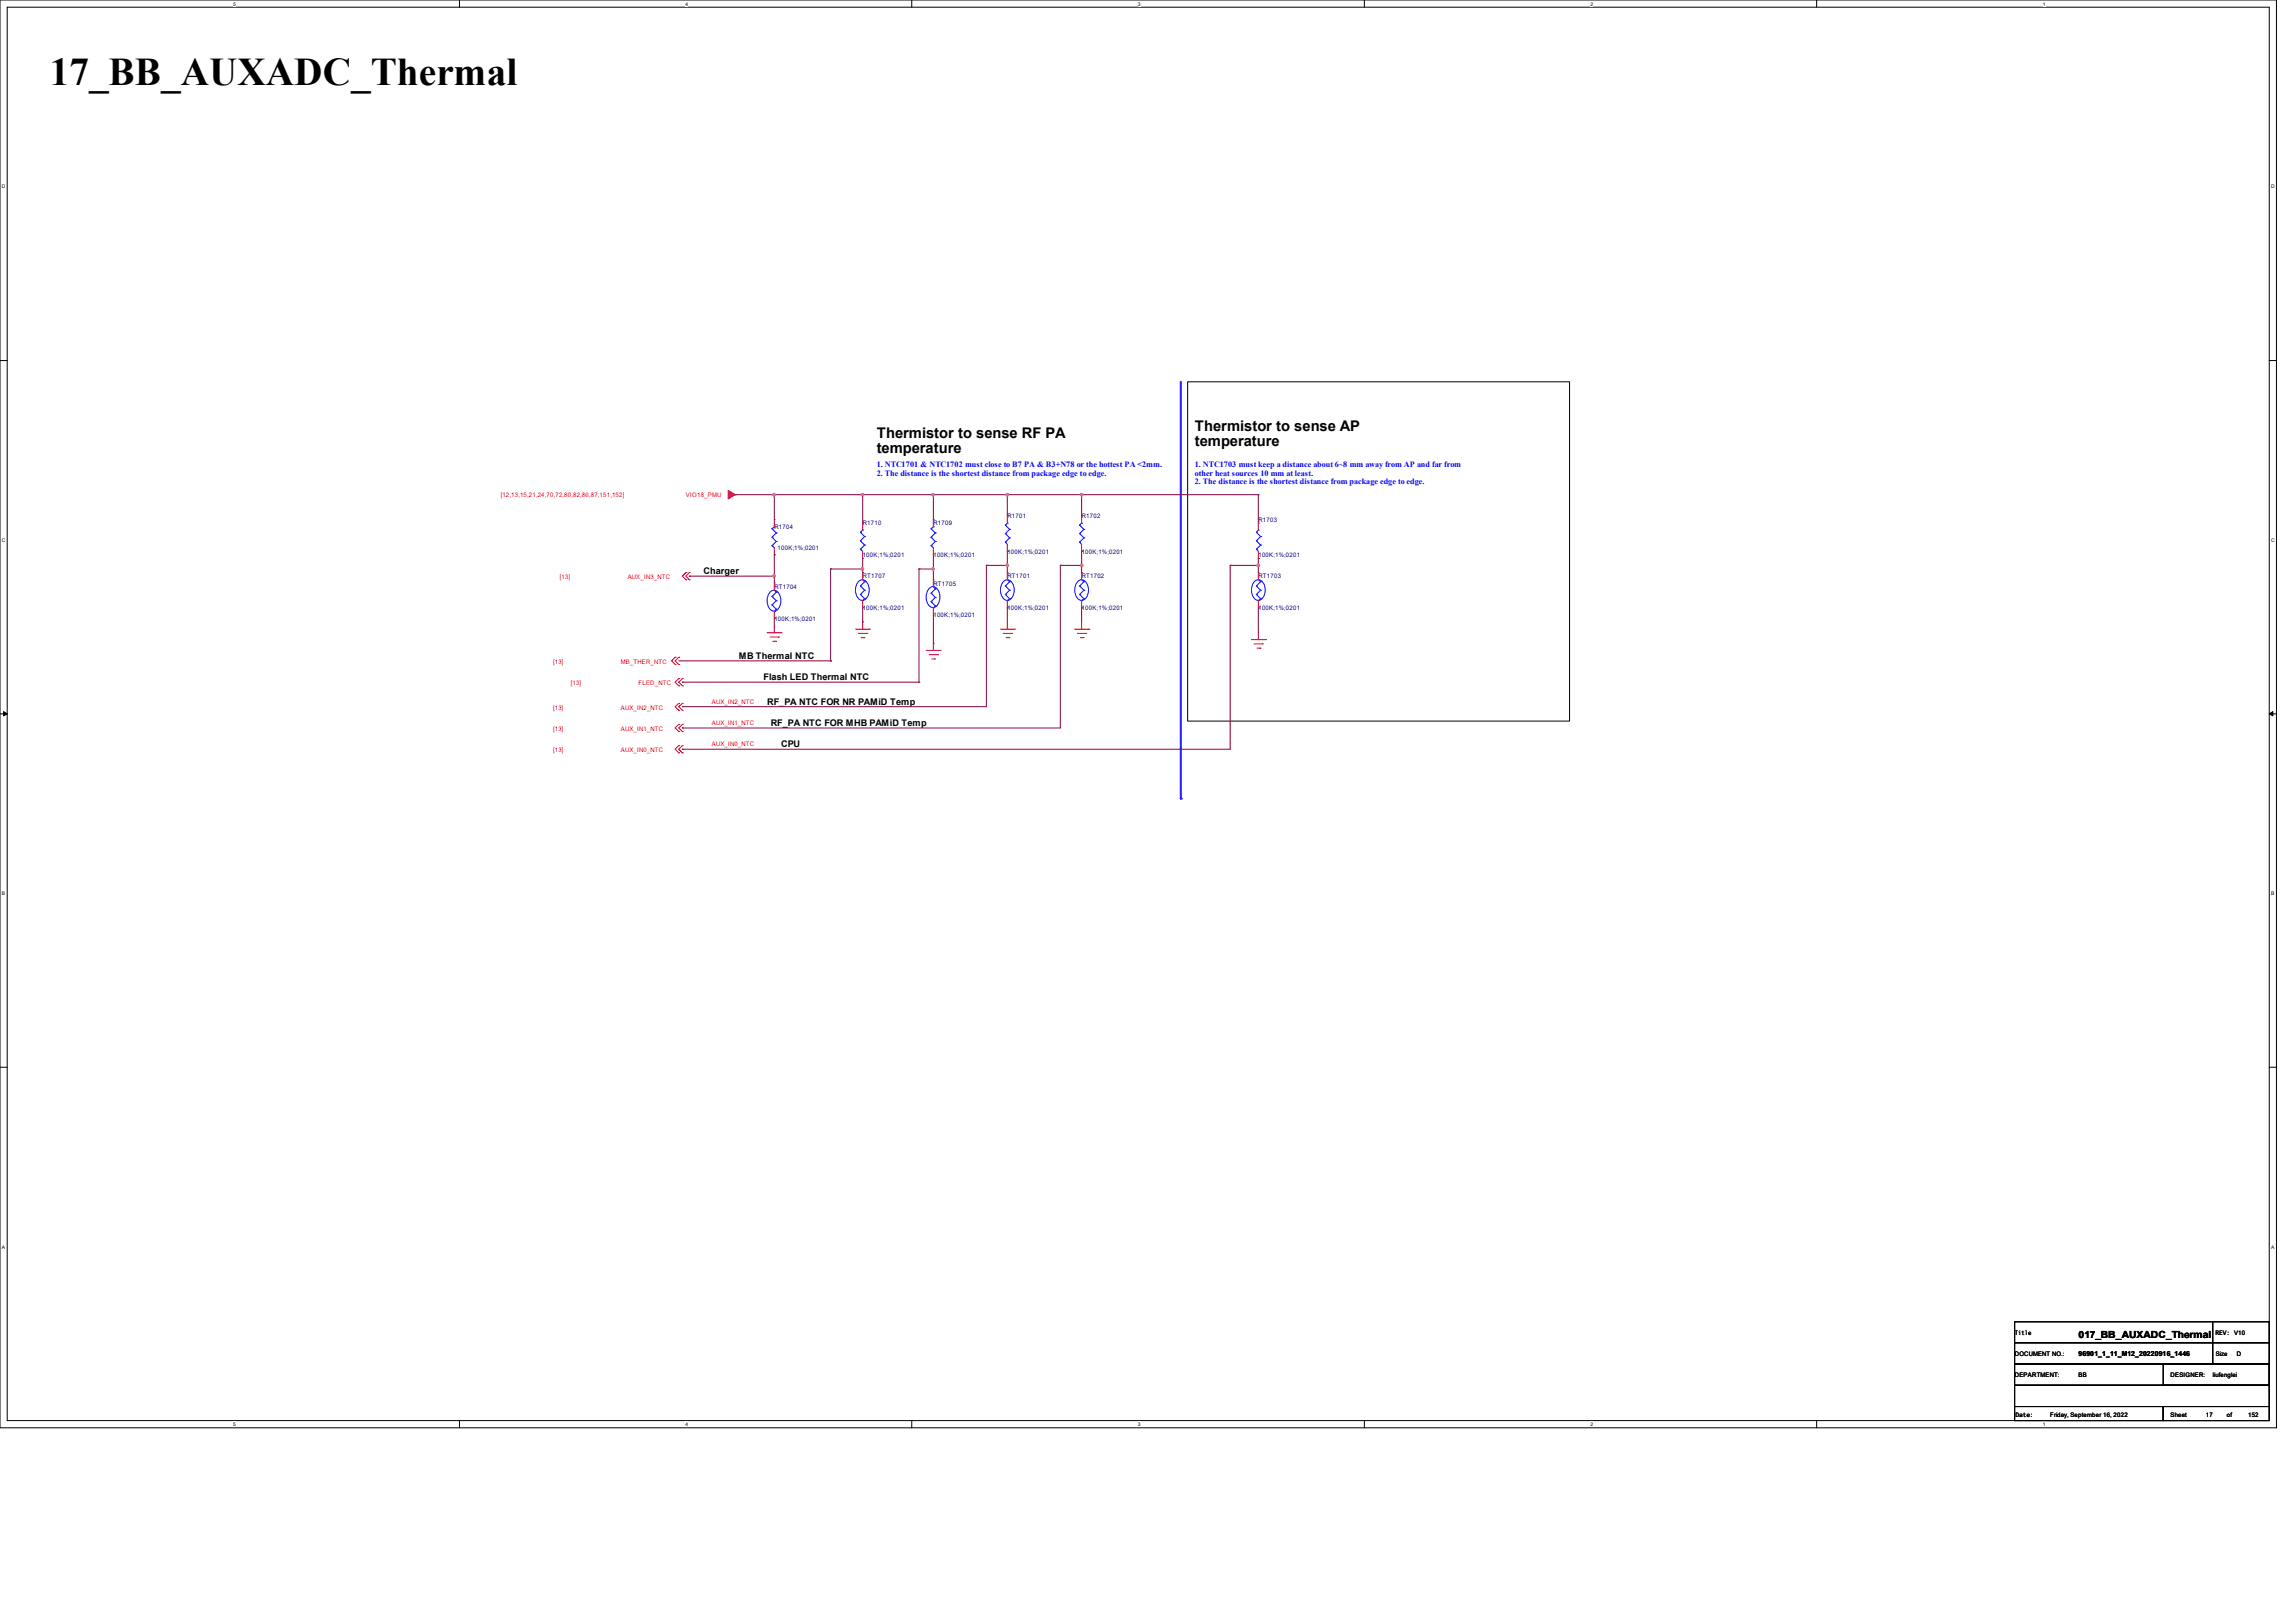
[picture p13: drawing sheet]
<svg xmlns="http://www.w3.org/2000/svg" width="297mm" height="210mm" viewBox="0 0 297 210" stroke-linecap="round" stroke-linejoin="round" font-family="sans-serif">
<defs><g id="words">
<text font-size="5.1" x="6.4" y="11">17_BB_AUXADC_Thermal</text>
<g font-size="1.9">
<text x="113.4" y="56.6">Thermistor to sense RF PA</text>
<text x="113.4" y="58.6">temperature</text>
<text x="154.6" y="55.8">Thermistor to sense AP</text>
<text x="154.6" y="57.7">temperature</text>
</g>
<text font-size="1.3" x="268.9" y="173.1">017_BB_AUXADC_Thermal</text>
<g font-size="1.2">
<text x="91" y="74.3">Charger</text>
<text x="95.6" y="85.3">MB Thermal NTC</text>
<text x="98.8" y="88">Flash LED Thermal NTC</text>
<text x="99.2" y="91.2">RF_PA NTC FOR NR PAMiD Temp</text>
<text x="99.7" y="93.9">RF_PA NTC FOR MHB PAMiD Temp</text>
<text x="101" y="96.7">CPU</text>
</g>
<g font-size="1.1" fill="#00f">
<text x="113.4" y="60.5">1. NTC1701 &amp; NTC1702 must close to B7 PA &amp; B3+N78 or the hottest PA &lt;2mm.</text>
<text x="113.4" y="61.6">2. The distance is the shortest distance from package edge to edge.</text>
<text x="154.6" y="60.5">1. NTC1703 must keep a distance about 6~8 mm away from AP and far from</text>
<text x="154.6" y="61.6">other heat sources 10 mm at least.</text>
<text x="154.6" y="62.7">2. The distance is the shortest distance from package edge to edge.</text>
</g>
<text font-size=".9" x="268.9" y="175.5">96901_1_11_M12_20220916_1446</text>
<g font-size=".8" fill="#f00">
<text x="64.8" y="64.3">[12,13,15,21,24,70,72,80,82,86,87,151,152]</text>
<text x="88.7" y="64.3">VIO18_PMU</text>
<text x="72.4" y="74.9">[13]</text>
<text x="81.2" y="74.9">AUX_IN3_NTC</text>
<text x="71.5" y="85.9">[13]</text>
<text x="73.8" y="88.6">[13]</text>
<text x="80.3" y="85.9">MB_THER_NTC</text>
<text x="82.6" y="88.6">FLED_NTC</text>
<text x="71.5" y="94.6">[13]</text>
<text x="71.5" y="91.9">[13]</text>
<text x="80.3" y="94.6">AUX_IN1_NTC</text>
<text x="80.3" y="91.9">AUX_IN2_NTC</text>
<text x="92.1" y="91.1">AUX_IN2_NTC</text>
<text x="92.1" y="93.8">AUX_IN1_NTC</text>
<text x="71.5" y="97.3">[13]</text>
<text x="80.3" y="97.3">AUX_IN0_NTC</text>
<text x="92.1" y="96.6">AUX_IN0_NTC</text>
</g>
<g font-size=".8" fill="#000080">
<text x="100.2" y="68.5">R1704</text>
<text x="100.6" y="71.2">100K;1%;0201</text>
<text x="111.6" y="68">R1710</text>
<text x="120.7" y="68">R1709</text>
<text x="130.3" y="67.1">R1701</text>
<text x="130.3" y="71.6">100K;1%;0201</text>
<text x="139.9" y="67.1">R1702</text>
<text x="139.9" y="71.6">100K;1%;0201</text>
<text x="162.8" y="67.5">R1703</text>
<text x="100.2" y="76.2">RT1704</text>
<text x="111.6" y="74.8">RT1707</text>
<text x="111.6" y="72.1">100K;1%;0201</text>
<text x="120.7" y="75.8">RT1705</text>
<text x="120.7" y="72.1">100K;1%;0201</text>
<text x="130.3" y="74.8">RT1701</text>
<text x="139.9" y="74.8">RT1702</text>
<text x="162.8" y="74.8">RT1703</text>
<text x="162.8" y="72.1">100K;1%;0201</text>
<text x="100.2" y="80.3">100K;1%;0201</text>
<text x="111.6" y="79">100K;1%;0201</text>
<text x="120.7" y="79.9">100K;1%;0201</text>
<text x="130.3" y="79">100K;1%;0201</text>
<text x="139.9" y="79">100K;1%;0201</text>
<text x="162.8" y="79">100K;1%;0201</text>
</g>
<g font-size=".8">
<text x="260.6" y="172.7">Title</text>
<text x="286.6" y="172.7">REV: V10</text>
<text x="260.6" y="175.4">DOCUMENT NO.:</text>
<text x="260.6" y="178.2">DEPARTMENT:</text>
<text x="268.9" y="178.2">BB</text>
<text x="280.8" y="178.2">DESIGNER:</text>
<text x="286.2" y="178.2">liufenglei</text>
<text x="286.6" y="175.4">Size</text>
<text x="289.4" y="175.4">D</text>
<text x="260.7" y="183.3">Date:</text>
<text x="265.2" y="183.3">Friday, September 16, 2022</text>
<text x="280.8" y="183.3">Sheet</text>
<text x="285.3" y="183.3">17</text>
<text x="288.1" y="183.3">of</text>
<text x="290.8" y="183.3">152</text>
</g>
<g font-size=".6">
<text x="30.2" y=".7">5</text>
<text x="88.7" y=".7">4</text>
<text x="147.2" y=".7">3</text>
<text x="205.7" y=".7">2</text>
<text x="264.2" y=".7">1</text>
<text x=".3" y="24.4">D</text>
<text x="293.8" y="24.4">D</text>
<text x=".3" y="70.1">C</text>
<text x="293.8" y="70.1">C</text>
<text x=".3" y="115.8">B</text>
<text x="293.8" y="115.8">B</text>
<text x=".3" y="161.5">A</text>
<text x="293.8" y="161.5">A</text>
<text x="30.2" y="184.5">5</text>
<text x="88.7" y="184.5">4</text>
<text x="147.2" y="184.5">3</text>
<text x="205.7" y="184.5">2</text>
<text x="264.2" y="184.5">1</text>
</g>
</g></defs>
<path d="M0 0h294.5v184.7h-294.5zM.9 .9h292.6v182.9h-292.6z" fill="none" stroke="#000" stroke-width=".13"/>
<g fill="#fff">
<path d="M30.2 .1h.3v.7h-.3z"/>
<path d="M30.2 183.9h.3v.8h-.3z"/>
</g>
<path d="M59.4 0v.9M59.4 183.8v.9" fill="none" stroke="#000" stroke-width=".13"/>
<g fill="#fff">
<path d="M88.7 .1h.3v.7h-.3z"/>
<path d="M88.7 183.9h.3v.8h-.3z"/>
</g>
<path d="M117.9 0v.9M117.9 183.8v.9" fill="none" stroke="#000" stroke-width=".13"/>
<g fill="#fff">
<path d="M147.2 .1h.3v.7h-.3z"/>
<path d="M147.2 183.9h.3v.8h-.3z"/>
</g>
<path d="M176.5 0v.9M176.5 183.8v.9" fill="none" stroke="#000" stroke-width=".13"/>
<g fill="#fff">
<path d="M205.7 .1h.4v.7h-.4z"/>
<path d="M205.7 183.9h.4v.8h-.4z"/>
</g>
<path d="M235 0v.9M235 183.8v.9" fill="none" stroke="#000" stroke-width=".13"/>
<g fill="#fff">
<path d="M264.2 .1h.4v.7h-.4z"/>
<path d="M264.2 183.9h.4v.8h-.4z"/>
<path d="M.3 23.8h.4v.7h-.4z"/>
<path d="M293.8 23.8h.5v.7h-.5z"/>
<path d="M.3 69.5h.4v.7h-.4z"/>
<path d="M293.8 69.5h.5v.7h-.5z"/>
</g>
<path d="M0 46.7h.9M293.5 46.7h1" fill="none" stroke="#000" stroke-width=".13"/>
<g fill="#fff">
<path d="M.3 115.2h.4v.8h-.4z"/>
<path d="M293.8 115.2h.4v.8h-.4z"/>
</g>
<path d="M0 92.4h.9M293.5 92.4h1" fill="none" stroke="#000" stroke-width=".13"/>
<path d="M.5 92.1l.4 .3-.4 .2zM293.5 92.4l.5-.3v.5z" fill="#000" stroke="#000" stroke-width=".13"/>
<g fill="#fff">
<path d="M.3 161h.3v.7h-.3z"/>
<path d="M293.8 161h.4v.7h-.4z"/>
</g>
<path d="M153.6 49.4h49.4v43.9h-49.4zM0 138.1h.9M293.5 138.1h1M260.6 171h25.6v2.7h-25.6zM260.6 173.7h25.6v2.8h-25.6zM260.6 179.2h32.9v2.8h-32.9zM260.6 176.5h32.9v2.7h-32.9zM279.8 176.5h13.7v2.7h-13.7zM286.2 171h7.3v2.7h-7.3zM286.2 173.7h7.3v2.8h-7.3zM260.6 182h19.2v1.8h-19.2zM279.8 182h13.7v1.8h-13.7z" fill="none" stroke="#000" stroke-width=".13"/>
<path d="M152.7 49.4v53.9M152.7 103.3h.1" fill="none" stroke="#00f" stroke-width=".25"/>
<g fill="none" stroke="#f00" stroke-width=".13">
<path d="M88.7 74.1h.1M88.7 75h.1M88.7 74.1l-.4 .4 .4 .5M89.2 74.1h.1M89.2 75h.1M89.2 74.1l-.5 .4 .5 .5M100.2 71.8h.1M100.2 67.2h.1M100.2 75.4h.1M100.2 67.2v1M100.2 70.9v.9M100.2 75.4v1"/>
<path d="M100.2 79.1v.9M111.6 74.1h.1M111.6 78.7h.1M111.6 72.3h.1M111.6 67.7h.1M111.6 67.7v.9M111.6 71.3v1M111.6 74.1v.9M111.6 77.7v1M120.7 75h.1M120.7 79.6h.1M120.7 71.8h.1"/>
<path d="M120.7 67.2h.1M120.7 67.2v1M120.7 70.9v.9M120.7 75v.9M120.7 78.7v.9M130.3 71.3h.1M130.3 66.8h.1M130.3 74.1h.1M130.3 78.7h.1M130.3 66.8v.9M130.3 70.4v.9M130.3 74.1v.9"/>
<path d="M130.3 77.7v1M139.9 71.3h.1M139.9 66.8h.1M139.9 74.1h.1M139.9 78.7h.1M139.9 66.8v.9M139.9 70.4v.9M139.9 74.1v.9M139.9 77.7v1M162.8 74.1h.1M162.8 78.7h.1M162.8 72.3h.1"/>
<path d="M162.8 67.7h.1M162.8 67.7v.9M162.8 71.3v1M162.8 74.1v.9M162.8 77.7v1M87.3 85h.1M87.3 86h.1M87.3 85l-.4 .5 .4 .5M87.8 96.5h.1M87.8 97.4h.1M87.8 93.7h.1M87.8 94.7h.1"/>
<path d="M87.8 91h.1M87.8 91.9h.1M87.8 87.8h.1M87.8 88.7h.1M87.8 85h.1M87.8 86h.1M87.8 96.5l-.5 .4 .5 .5M87.8 93.7l-.5 .5 .5 .5M87.8 91l-.5 .4 .5 .5M87.8 87.8l-.5 .5 .5 .4M87.8 85l-.5 .5 .5 .5M88.3 96.5h.1"/>
<path d="M88.3 97.4h.1M88.3 93.7h.1M88.3 94.7h.1M88.3 91h.1M88.3 91.9h.1M88.3 87.8h.1M88.3 88.7h.1M88.3 96.5l-.5 .4 .5 .5M88.3 93.7l-.5 .5 .5 .5M88.3 91l-.5 .4 .5 .5M88.3 87.8l-.5 .5 .5 .4M99.2 81.9h1.8"/>
<path d="M99.6 82.4h1.1M99.9 83h.4M100.2 81.9h.1M100.2 80h.1M100.2 80.9v1M100.3 83h.1M100.7 82.4h.1M101 81.9h.1M110.7 81.4h1.8M111 82h1.1M111.4 82.5h.4M111.6 81.4h.1"/>
<path d="M111.6 80.5v.9M111.8 82.5h.1M112.1 82h.1M112.5 81.4h.1M119.8 84.2h1.8M120.2 84.7h1.1M120.5 85.3h.4M120.7 84.2h.1M120.7 83.2v1M120.9 85.3h.1M121.3 84.7h.1M121.6 84.2h.1"/>
<path d="M129.4 81.4h1.8M129.8 82h1.1M130.1 82.5h.4M130.3 81.4h.1M130.3 80.5v.9M130.5 82.5h.1M130.9 82h.1M131.2 81.4h.1M139 81.4h1.8M139.4 82h1.1M139.7 82.5h.4M139.9 81.4h.1"/>
<path d="M139.9 80.5v.9M140.1 82.5h.1M140.5 82h.1M140.8 81.4h.1M161.9 82.8h1.8M162.2 83.3h1.1M162.6 83.9h.4M162.8 82.8h.1M162.8 81.9v.9M163 83.9h.1M163.3 83.3h.1M163.7 82.8h.1"/>
</g>
<path d="M94.2 63.5l.9 .5-.9 .6z" fill-rule="evenodd" fill="#f00" stroke="#f00" stroke-width=".13"/>
<g fill="none" stroke="#00f" stroke-width=".13">
<path d="M99.6 76.6a.71 .71 0 0 1 .7-.2 .71 .71 0 0 1 .5 .5 1.69 1.69 0 0 1-.4 2.1 .85 .85 0 0 1-1.1-.8 1.8 1.8 0 0 1 .3-1.6zM99.9 70.6h.1M99.9 69.5h.1M99.9 68.4h.1M99.9 77.2h.1M99.9 78.3h.1M99.9 70.6l.3 .3M99.9 69.5l.5 .6M99.9 68.4l.5 .6M99.9 77.2l.5 .5M99.9 78.3l.5 .5M100.2 68.2h.1"/>
<path d="M100.2 79.1h.1M100.2 68.2l-.3 .2M100.2 76.4l.2 .2M100.4 70.1h.1M100.4 69h.1M100.4 76.6h.1M100.4 77.7h.1M100.4 78.8h.1M100.4 70.1l-.5 .5M100.4 69l-.5 .5M100.4 76.6l-.5 .6M100.4 77.7l-.5 .6"/>
<path d="M100.4 78.8l-.2 .3M111 75.3a.71 .71 0 0 1 .7-.3 .71 .71 0 0 1 .6 .6 1.65 1.65 0 0 1-.5 2 .85 .85 0 0 1-1.1-.8 1.75 1.75 0 0 1 .3-1.5zM111.3 75.8h.1M111.3 76.9h.1M111.3 71.1h.1M111.3 70h.1M111.3 68.9h.1M111.3 75.8l.5 .6M111.3 76.9l.5 .6M111.3 71.1l.3 .2M111.3 70l.5 .5M111.3 68.9l.5 .5"/>
<path d="M111.6 77.7h.1M111.6 68.6h.1M111.6 75l.2 .3M111.6 68.6l-.3 .3M111.8 75.3h.1M111.8 76.4h.1M111.8 77.5h.1M111.8 70.5h.1M111.8 69.4h.1M111.8 75.3l-.5 .5M111.8 76.4l-.5 .5M111.8 77.5l-.2 .2"/>
<path d="M111.8 70.5l-.5 .6M111.8 69.4l-.5 .6M120.2 76.2a.71 .71 0 0 1 .7-.3 .71 .71 0 0 1 .5 .6 1.69 1.69 0 0 1-.4 2 .85 .85 0 0 1-1.2-.8 1.8 1.8 0 0 1 .4-1.5zM120.4 76.8h.1M120.4 77.9h.1M120.4 70.6h.1M120.4 69.5h.1M120.4 68.4h.1M120.4 76.8l.6 .5M120.4 77.9l.6 .5M120.4 70.6l.3 .3M120.4 69.5l.6 .6"/>
<path d="M120.4 68.4l.6 .6M120.7 78.7h.1M120.7 68.2h.1M120.7 75.9l.3 .3M120.7 68.2l-.3 .2M121 76.2h.1M121 77.3h.1M121 78.4h.1M121 70.1h.1M121 69h.1M121 76.2l-.6 .6M121 77.3l-.6 .6"/>
<path d="M121 78.4l-.3 .3M121 70.1l-.6 .5M121 69l-.6 .5M129.8 75.3a.71 .71 0 0 1 .7-.3 .71 .71 0 0 1 .5 .6 1.65 1.65 0 0 1-.4 2 .85 .85 0 0 1-1.1-.8 1.75 1.75 0 0 1 .3-1.5zM130 70.1h.1M130 69h.1M130 67.9h.1M130 75.8h.1M130 76.9h.1M130 70.1l.3 .3M130 69l.6 .6M130 67.9l.6 .6"/>
<path d="M130 75.8l.6 .6M130 76.9l.6 .6M130.3 67.7h.1M130.3 77.7h.1M130.3 67.7l-.3 .2M130.3 75l.3 .3M130.6 69.6h.1M130.6 68.5h.1M130.6 75.3h.1M130.6 76.4h.1M130.6 77.5h.1M130.6 69.6l-.6 .5"/>
<path d="M130.6 68.5l-.6 .5M130.6 75.3l-.6 .5M130.6 76.4l-.6 .5M130.6 77.5l-.3 .2M139.4 75.3a.71 .71 0 0 1 .7-.3 .71 .71 0 0 1 .5 .6 1.65 1.65 0 0 1-.4 2 .85 .85 0 0 1-1.1-.8 1.75 1.75 0 0 1 .3-1.5zM139.7 70.1h.1M139.7 69h.1M139.7 67.9h.1M139.7 75.8h.1M139.7 76.9h.1M139.7 70.1l.2 .3M139.7 69l.5 .6"/>
<path d="M139.7 67.9l.5 .6M139.7 75.8l.5 .6M139.7 76.9l.5 .6M139.9 67.7h.1M139.9 77.7h.1M139.9 67.7l-.2 .2M139.9 75l.3 .3M140.2 69.6h.1M140.2 68.5h.1M140.2 75.3h.1M140.2 76.4h.1M140.2 77.5h.1"/>
<path d="M140.2 69.6l-.5 .5M140.2 68.5l-.5 .5M140.2 75.3l-.5 .5M140.2 76.4l-.5 .5M140.2 77.5l-.3 .2M162.2 75.3a.71 .71 0 0 1 .8-.3 .71 .71 0 0 1 .5 .6 1.65 1.65 0 0 1-.4 2 .85 .85 0 0 1-1.2-.8 1.75 1.75 0 0 1 .3-1.5zM162.5 75.8h.1M162.5 76.9h.1M162.5 71.1h.1M162.5 70h.1M162.5 68.9h.1M162.5 75.8l.6 .6"/>
<path d="M162.5 76.9l.6 .6M162.5 71.1l.3 .2M162.5 70l.6 .5M162.5 68.9l.6 .5M162.8 77.7h.1M162.8 68.6h.1M162.8 75l.3 .3M162.8 68.6l-.3 .3M163.1 75.3h.1M163.1 76.4h.1M163.1 77.5h.1M163.1 70.5h.1"/>
<path d="M163.1 69.4h.1M163.1 75.3l-.6 .5M163.1 76.4l-.6 .5M163.1 77.5l-.3 .2M163.1 70.5l-.6 .6M163.1 69.4l-.6 .6"/>
</g>
<g fill="none" stroke="#800040" stroke-width=".13">
<path d="M89.2 74.5h.1M89.2 74.5h11M95.1 64h.1M95.1 64h67.7M100.2 64h.1M100.2 71.8h.1M100.2 74.5h.1M100.2 64v3.2M100.2 71.8v3.6M107.4 73.6h.1M107.4 73.6h4.2M107.4 73.6v11.9"/>
<path d="M111.6 64h.1M111.6 73.6h.1M111.6 74.1h.1M111.6 64v3.7M111.6 72.3v1.8M111.6 78.7v1.8M118.9 73.6h.1M118.9 73.6v14.7M118.9 73.6h1.8M120.7 73.6h.1M120.7 64h.1M120.7 64v3.2"/>
<path d="M120.7 71.8v3.2M120.7 79.6v3.6M127.6 73.2h.1M127.6 73.2v18.2h-39.3M127.6 73.2h2.7M130.3 78.7h.1M130.3 71.3h.1M130.3 73.2h.1M130.3 64h.1M130.3 64v2.8M130.3 71.3v2.8M130.3 78.7v1.8"/>
<path d="M137.2 73.2h.1M137.2 73.2h2.7M137.2 73.2v21h-48.9M139.9 78.7h.1M139.9 71.3h.1M139.9 73.2h.1M139.9 64h.1M139.9 64v2.8M139.9 71.3v2.8M139.9 78.7v1.8M159.1 73.2h.1M159.1 73.2v23.7h-70.8"/>
<path d="M159.1 73.2h3.7M162.8 72.3h.1M162.8 78.7h.1M162.8 73.2h.1M162.8 64h.1M162.8 64v3.7M162.8 72.3v1.8M162.8 78.7v3.2M87.8 85.5h19.6M88.3 91.4h.1M88.3 96.9h.1M88.3 94.2h.1"/>
<path d="M88.3 88.3h.1M88.3 88.3h30.6M100.2 80h.1M100.2 80v.9M107.4 85.5h.1M111.6 80.5h.1M118.9 88.3h.1M120.7 83.2h.1"/>
</g>
<g fill="#f0f" stroke="#f0f" stroke-width=".13">
<circle cx="162.8" cy="73.2" r=".17"/>
<circle cx="139.9" cy="73.2" r=".17"/>
<circle cx="130.3" cy="73.2" r=".17"/>
<circle cx="139.9" cy="64" r=".17"/>
<circle cx="100.1" cy="74.5" r=".17"/>
<circle cx="100.1" cy="64" r=".17"/>
<circle cx="111.5" cy="64" r=".17"/>
<circle cx="120.7" cy="64" r=".17"/>
<circle cx="130.3" cy="64" r=".17"/>
<circle cx="120.7" cy="73.6" r=".17"/>
<circle cx="111.5" cy="73.6" r=".17"/>
</g>
<use href="#words"/>
</svg>
